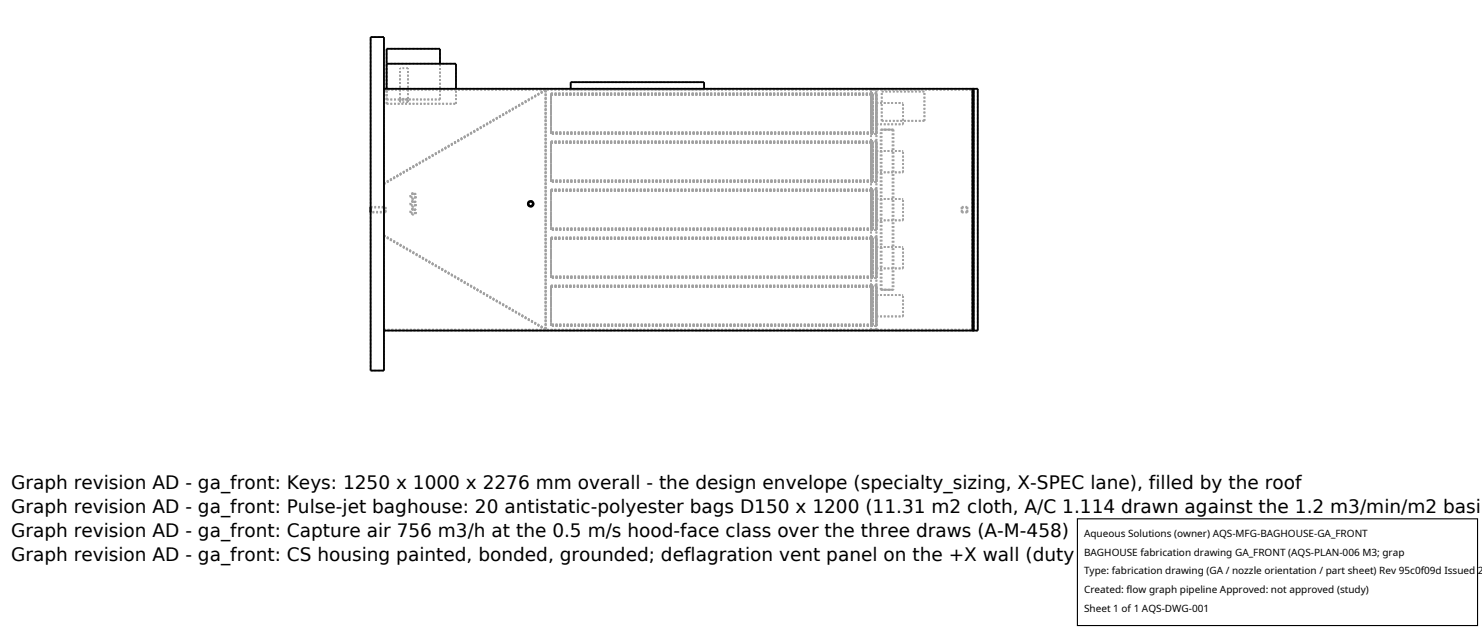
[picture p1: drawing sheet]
<svg xmlns="http://www.w3.org/2000/svg" width="212mm" height="90mm" viewBox="0 0 212 90" stroke-linecap="round" stroke-linejoin="round" font-family="sans-serif">
<defs><g id="words">
<g font-size="2.6">
<text x="1.6" y="69.8">Graph revision AD - ga_front: Keys: 1250 x 1000 x 2276 mm overall - the design envelope (specialty_sizing, X-SPEC lane), filled by the roof</text>
<text x="1.6" y="73.3">Graph revision AD - ga_front: Pulse-jet baghouse: 20 antistatic-polyester bags D150 x 1200 (11.31 m2 cloth, A/C 1.114 drawn against the 1.2 m3/min/m2 basi</text>
<text x="1.6" y="76.7">Graph revision AD - ga_front: Capture air 756 m3/h at the 0.5 m/s hood-face class over the three draws (A-M-458)</text>
<text x="1.6" y="80.2">Graph revision AD - ga_front: CS housing painted, bonded, grounded; deflagration vent panel on the +X wall (duty section 3)</text>
</g>
<g font-size="1.4">
<text x="154.8" y="76.6">Aqueous Solutions (owner) AQS-MFG-BAGHOUSE-GA_FRONT</text>
<text x="154.8" y="79.3">BAGHOUSE fabrication drawing GA_FRONT (AQS-PLAN-006 M3; grap</text>
<text x="154.8" y="82">Type: fabrication drawing (GA / nozzle orientation / part sheet) Rev 95c0f09d Issued 2</text>
<text x="154.8" y="84.7">Created: flow graph pipeline Approved: not approved (study)</text>
<text x="154.8" y="87.4">Sheet 1 of 1 AQS-DWG-001</text>
</g>
</g></defs>
<g fill="none" stroke="#a0a0a0" stroke-width=".26" stroke-dasharray=".3 .3" stroke-linecap="butt">
<path d="M52.9 5.3h1.9M54.8 12.7h84.3M54.8 12.8h84.1M55.2 14.2h7.6M55.2 14.2v-7.2M55.2 7h7.6M55.2 14.2v-5.1M55.2 14.8h9.9M55.2 9.1h9.9M55.2 14.8v-5.7M55.2 14.8v-2.1M57.1 14.1v-4.4"/>
<path d="M57.1 14.2v.4M57.1 14.6v-.4M58.3 14.2h-1.2M58.3 14.1v-4.4M58.3 9.7h-1.2M58.3 14.1h-1.2M58.3 14.2v.4M58.3 14.6v-.4M58.3 14.6h-1.2M62.8 14.2v-7.2M62.8 14.2v-5.1M65.1 14.8v-5.7"/>
<path d="M65.1 14.8v-2.1M77.9 12.8l-23.1 13.4M77.9 12.8v34.3M77.9 12.9v34.1M77.9 12.9l-23.1 13.4M78.7 13.4h45.9M78.7 13.4v5.7M78.7 19.1v-5.7M78.7 13.5h45.9M78.7 13.5v5.4M78.7 18.9v-5.4M81.5 12.8h19.1"/>
<path d="M81.5 11.7h19.1M81.5 12.8v-1.1M81.5 12.8v-.1M100.6 12.8v-1.1M100.6 12.8v-.1M124.4 12.8h.8M124.4 13.3v5.8M124.4 19.1v-5.8M124.4 13.3h.8M124.6 13.4v5.7M124.6 19.1v-5.7M124.6 13.5v5.4"/>
<path d="M124.6 18.9v-5.4M124.6 19.1h-45.9M124.6 18.9h-45.9M125.2 13.3v5.8M125.2 19.1v-5.8M125.2 17.8h3.8M125.2 14.7h3.8M125.2 17.8v-3.1M125.2 19.1h-.8M125.8 18.5h1.8M125.9 18.5h1.6M125.9 17.3h6.1"/>
<path d="M125.9 13.1h6.1M125.9 17.3v-4.2M127.5 18.5h-1.6M127.5 18.5v22.9M127.6 18.5h-1.8M127.6 18.5v22.9M129 17.8v-3.1M132 17.3v-4.2M138.9 12.7h.8M52.9 30.3v-.8M52.9 29.6h2.1M52.9 29.6v.6"/>
<path d="M52.9 30.2v-.6M52.9 29.5h2.1M54.8 33.7v-7.5M54.8 26.2v7.5M54.8 26.3v7.3M54.8 33.6v-7.3M55 29.5v.8M55 30.3v-.8M55 29.6v.6M55 30.2v-.6M55 30.3h-2.1M55 30.2h-2.1"/>
<path d="M59 29.8l-.2 .1-.2 .3 .1 .3 .3 .1 .3-.1 .1-.3-.1-.3-.3-.1M59 29.9l-.2 .1-.1 .2 .1 .2 .2 .1h.2l.1-.3v-.2l-.3-.1M59 28.7l-.2 .1-.2 .3 .1 .3 .3 .1 .3-.1 .1-.3-.1-.3-.3-.1M59 28.8l-.2 .1-.1 .2 .1 .2 .2 .1 .2-.1 .1-.2v-.2l-.3-.1M59 27.6l-.2 .1-.2 .3 .1 .3 .3 .1 .3-.1 .1-.3-.1-.3-.3-.1M59 27.7l-.2 .1-.1 .2 .1 .2 .2 .1 .2-.1 .1-.2v-.2l-.3-.1M75.8 28.7l.3 .1 .1 .3-.1 .3-.3 .1-.3-.1-.1-.3 .1-.3 .3-.1M75.8 28.8l.2 .1 .1 .2-.1 .2-.2 .1-.2-.1-.1-.2 .1-.2 .2-.1M78.7 33.9h45.9M78.7 33.9v5.8M78.7 39.7v-5.8M78.7 34.1h45.9"/>
<path d="M78.7 34.1v5.4M78.7 39.5v-5.4M78.7 27.1h45.9M78.7 27.1v5.7M78.7 32.8v-5.7M78.7 27.2h45.9M78.7 27.2v5.4M78.7 32.6v-5.4M78.7 20.2h45.9M78.7 20.2v5.7M78.7 25.9v-5.7M78.7 20.4h45.9"/>
<path d="M78.7 20.4v5.4M78.7 25.8v-5.4M124.4 33.9v5.8M124.4 39.7v-5.8M124.4 27v5.8M124.4 32.8v-5.8M124.4 20.2v5.8M124.4 26v-5.8M124.4 33.9h.8M124.4 27h.8M124.4 20.2h.8M124.6 33.9v5.8"/>
<path d="M124.6 39.7v-5.8M124.6 34.1v5.4M124.6 39.5v-5.4M124.6 27.1v5.7M124.6 32.8v-5.7M124.6 27.2v5.4M124.6 32.6v-5.4M124.6 20.2v5.7M124.6 25.9v-5.7M124.6 20.4v5.4M124.6 25.8v-5.4M124.6 39.7h-45.9"/>
<path d="M124.6 39.5h-45.9M124.6 32.8h-45.9M124.6 32.6h-45.9M124.6 25.9h-45.9M124.6 25.8h-45.9M125.2 33.9v5.8M125.2 39.7v-5.8M125.2 27v5.8M125.2 32.8v-5.8M125.2 20.2v5.8M125.2 26v-5.8M125.2 38.3h3.8"/>
<path d="M125.2 35.3h3.8M125.2 38.3v-3M125.2 31.5h3.8M125.2 28.4h3.8M125.2 31.5v-3.1M125.2 24.6h3.8M125.2 21.6h3.8M125.2 24.6v-3M125.2 39.7h-.8M125.2 32.8h-.8M125.2 26h-.8M129 38.3v-3"/>
<path d="M129 31.5v-3.1M129 24.6v-3M137.4 29.5h.7M137.4 29.5v.8M137.4 30.3v-.8M137.4 29.6h.7M137.4 29.6v.6M137.4 30.2v-.6M138.1 29.5v.8M138.1 30.3v-.8M138.1 29.6v.6M138.1 30.2v-.6"/>
<path d="M138.1 30.3h-.7M138.1 30.2h-.7M52.9 52.9h1.9M52.9 52.9v-47.6M54.8 52.9v-47.6M54.8 47.2h84.3M54.8 47.2v-34.5M54.8 47.1v-34.3M54.8 47.1h84.1M77.9 47.1v-34.3M77.9 47.1l-23.1-13.4M77.9 47v-34.1"/>
<path d="M77.9 47l-23.1-13.4M78.7 40.8h45.9M78.7 40.8v5.7M78.7 46.5v-5.7M78.7 41h45.9M78.7 41v5.4M78.7 46.4v-5.4M124.4 47.1h.8M124.4 47.1v-34.3M124.4 40.8v5.8M124.4 46.6v-5.8M124.4 40.8h.8"/>
<path d="M124.6 40.8v5.7M124.6 46.5v-5.7M124.6 41v5.4M124.6 46.4v-5.4M124.6 46.5h-45.9M124.6 46.4h-45.9M125.2 47.1v-34.3M125.2 40.8v5.8M125.2 46.6v-5.8M125.2 45.2h3.8M125.2 42.1h3.8M125.2 45.2v-3.1"/>
<path d="M125.2 46.6h-.8M125.8 41.4v-22.9M125.8 41.4h1.8M125.9 41.4v-22.9M125.9 41.4h1.6M127.5 41.4h-1.6M127.6 41.4h-1.8M129 45.2v-3.1M138.9 47.1v-34.3M138.9 47.2h.8M138.9 47.2v-34.5M139.1 47.2v-34.5"/>
<path d="M139.7 47.2v-34.5"/>
</g>
<g fill="none" stroke="#000" stroke-width=".26">
<path d="M52.9 5.3h1.9v47.6h-1.9zM54.8 12.7h84.9v34.5h-84.9M55.2 9.1h9.9v3.6M62.8 9.1v-2.1h-7.6v5.7M81.5 12.7v-1h19.1v1M138.9 12.7v34.5M139.1 12.7v34.5M52.9 29.5v.8"/>
<circle cx="75.8" cy="29.1" r=".3"/>
<circle cx="75.8" cy="29.1" r=".41"/>
</g>
<path d="M153.9 74.1h57.1v15.2h-57.1z" fill="#fff" stroke="#000" stroke-width=".16"/>
<use href="#words"/>
</svg>
